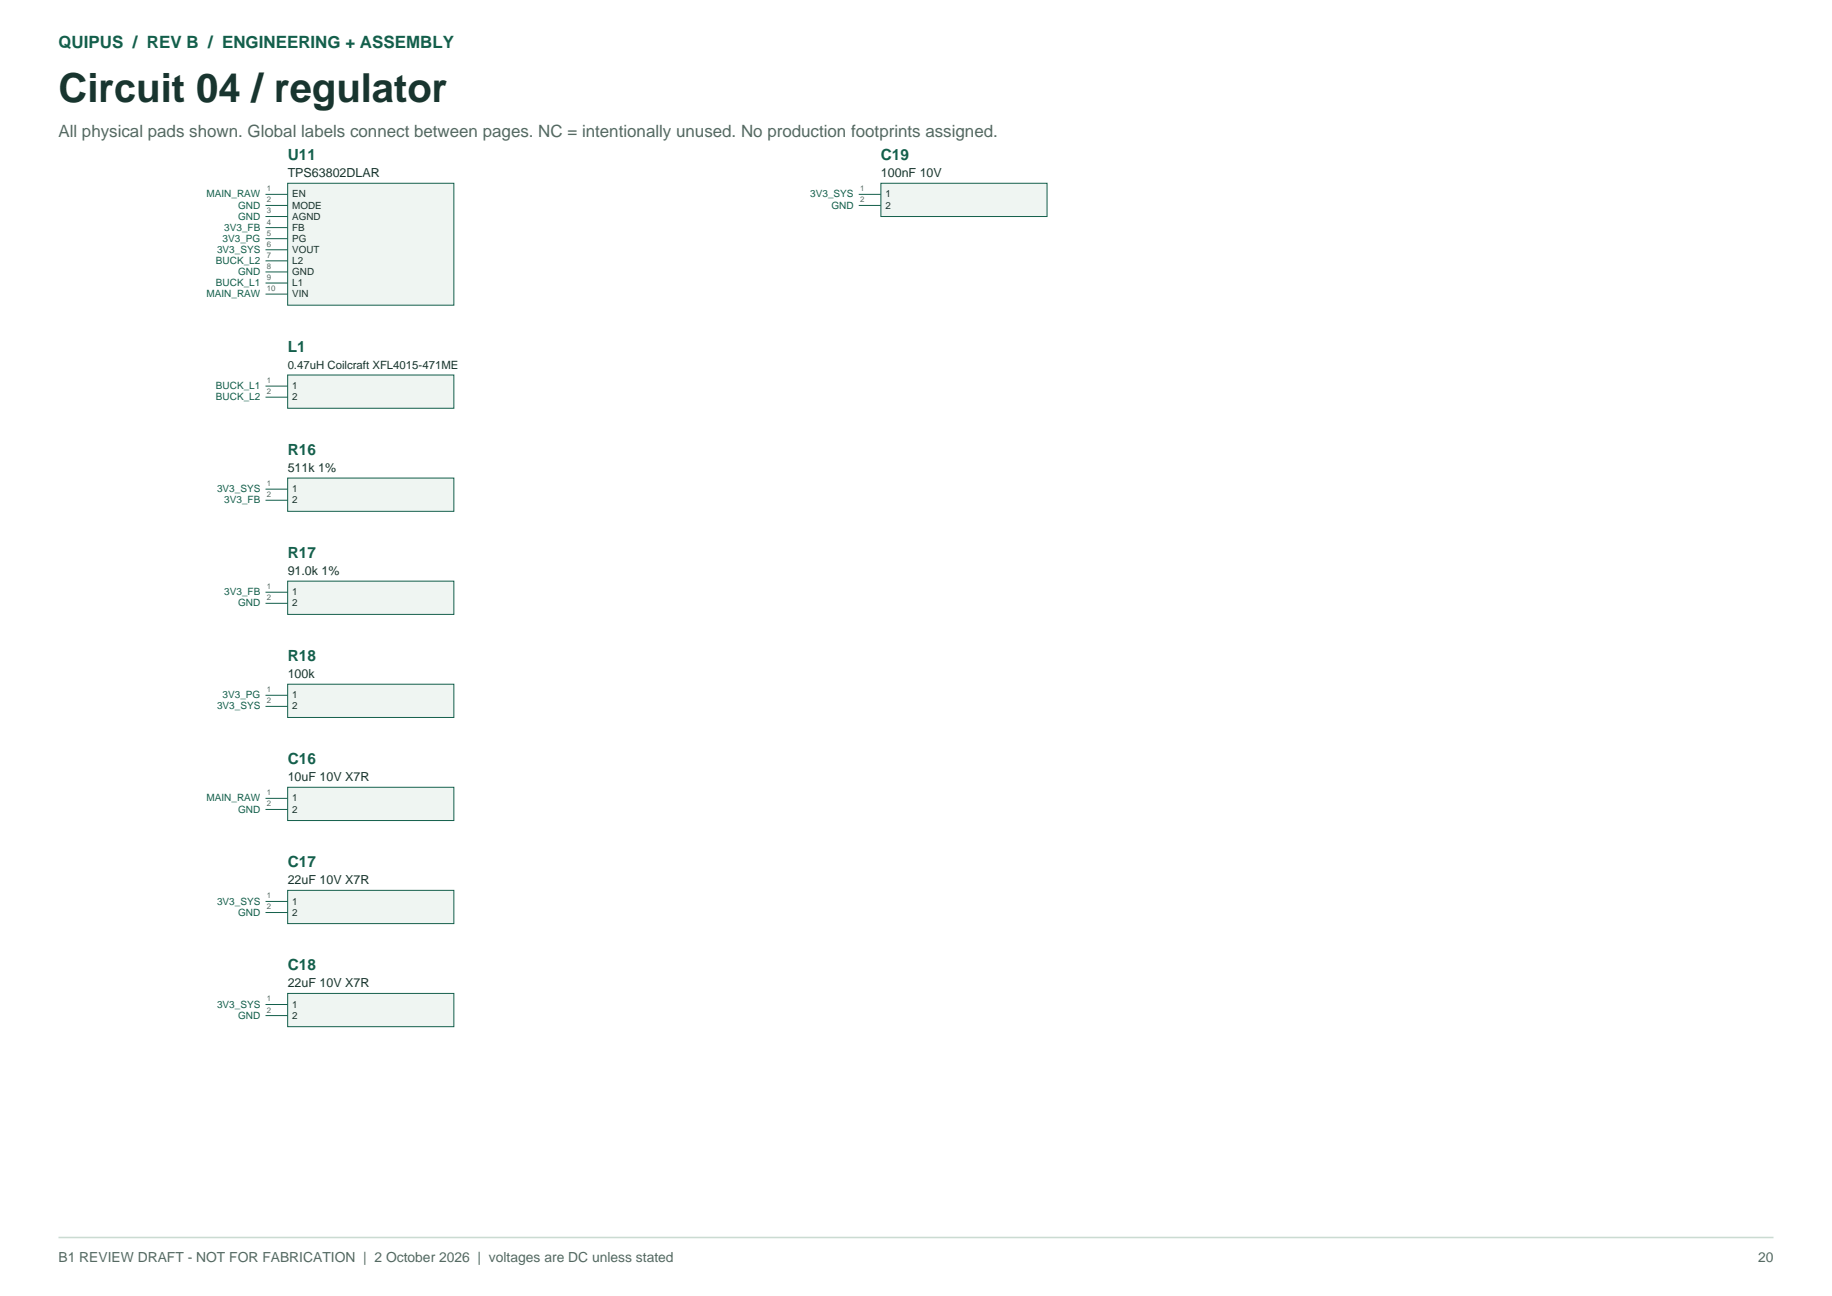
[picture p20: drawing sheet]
<svg xmlns="http://www.w3.org/2000/svg" width="420mm" height="297mm" viewBox="0 0 420 297" stroke-linecap="round" stroke-linejoin="round" font-family="sans-serif">
<defs><g id="words">
<text font-size="9.2" fill="#18352f" x="13.4" y="23.3">Circuit 04 / regulator</text>
<text font-size="3.9" fill="#135f4b" x="13.4" y="10.9">QUIPUS / REV B / ENGINEERING + ASSEMBLY</text>
<text font-size="3.9" fill="#556961" x="13.4" y="31.4">All physical pads shown. Global labels connect between pages. NC = intentionally unused. No production footprints assigned.</text>
<g font-size="3.5" fill="#135f4b">
<text x="66" y="36.7">U11</text>
<text x="202" y="36.7">C19</text>
<text x="66" y="80.6">L1</text>
<text x="66" y="104.3">R16</text>
<text x="66" y="127.9">R17</text>
<text x="66" y="151.5">R18</text>
<text x="66" y="175.1">C16</text>
<text x="66" y="198.7">C17</text>
<text x="66" y="222.4">C18</text>
</g>
<g font-size="3.2" fill="#556961">
<text x="13.4" y="289.2">B1 REVIEW DRAFT - NOT FOR FABRICATION | 2 October 2026 | voltages are DC unless stated</text>
<text x="403.1" y="289.2">20</text>
</g>
<g font-size="2.9" fill="#18352f">
<text x="66" y="40.6">TPS63802DLAR</text>
<text x="202" y="40.6">100nF 10V</text>
<text x="66" y="108.1">511k 1%</text>
<text x="66" y="131.8">91.0k 1%</text>
<text x="66" y="155.4">100k</text>
<text x="66" y="179">10uF 10V X7R</text>
<text x="66" y="202.6">22uF 10V X7R</text>
<text x="66" y="226.2">22uF 10V X7R</text>
</g>
<text font-size="2.6" fill="#18352f" x="66" y="84.5">0.47uH Coilcraft XFL4015-471ME</text>
<g font-size="2.3" fill="#135f4b">
<text x="47.3" y="45.2">MAIN_RAW</text>
<text x="54.6" y="47.8">GND</text>
<text x="185.8" y="45.2">3V3_SYS</text>
<text x="190.6" y="47.8">GND</text>
<text x="51.4" y="52.9">3V3_FB</text>
<text x="54.6" y="50.3">GND</text>
<text x="49.8" y="57.9">3V3_SYS</text>
<text x="51" y="55.4">3V3_PG</text>
<text x="49.5" y="60.5">BUCK_L2</text>
<text x="49.5" y="65.6">BUCK_L1</text>
<text x="54.6" y="63">GND</text>
<text x="47.3" y="68.1">MAIN_RAW</text>
<text x="49.5" y="89.2">BUCK_L1</text>
<text x="49.5" y="91.7">BUCK_L2</text>
<text x="49.8" y="112.8">3V3_SYS</text>
<text x="51.4" y="115.3">3V3_FB</text>
<text x="51.4" y="136.4">3V3_FB</text>
<text x="54.6" y="139">GND</text>
<text x="51" y="160">3V3_PG</text>
<text x="49.8" y="162.6">3V3_SYS</text>
<text x="47.3" y="183.7">MAIN_RAW</text>
<text x="54.6" y="186.2">GND</text>
<text x="49.8" y="207.3">3V3_SYS</text>
<text x="54.6" y="209.8">GND</text>
<text x="49.8" y="230.9">3V3_SYS</text>
<text x="54.6" y="233.4">GND</text>
</g>
<g font-size="2.3" fill="#18352f">
<text x="67" y="45.2">EN</text>
<text x="67" y="47.8">MODE</text>
<text x="203" y="45.2">1</text>
<text x="203" y="47.8">2</text>
<text x="67" y="50.3">AGND</text>
<text x="67" y="52.9">FB</text>
<text x="67" y="55.4">PG</text>
<text x="67" y="57.9">VOUT</text>
<text x="67" y="60.5">L2</text>
<text x="67" y="63">GND</text>
<text x="67" y="65.6">L1</text>
<text x="67" y="68.1">VIN</text>
<text x="67" y="89.2">1</text>
<text x="67" y="91.7">2</text>
<text x="67" y="112.8">1</text>
<text x="67" y="115.3">2</text>
<text x="67" y="136.4">1</text>
<text x="67" y="139">2</text>
<text x="67" y="160">1</text>
<text x="67" y="162.6">2</text>
<text x="67" y="183.7">1</text>
<text x="67" y="186.2">2</text>
<text x="67" y="207.3">1</text>
<text x="67" y="209.8">2</text>
<text x="67" y="230.9">1</text>
<text x="67" y="233.4">2</text>
</g>
<g font-size="1.8" fill="#556961">
<text x="61.2" y="43.8">1</text>
<text x="61.2" y="46.4">2</text>
<text x="197.2" y="43.8">1</text>
<text x="197.2" y="46.4">2</text>
<text x="61.2" y="48.9">3</text>
<text x="61.2" y="51.5">4</text>
<text x="61.2" y="54">5</text>
<text x="61.2" y="56.5">6</text>
<text x="61.2" y="59.1">7</text>
<text x="61.2" y="61.6">8</text>
<text x="61.2" y="64.2">9</text>
<text x="61.2" y="66.7">10</text>
<text x="61.2" y="87.8">1</text>
<text x="61.2" y="90.3">2</text>
<text x="61.2" y="111.4">1</text>
<text x="61.2" y="113.9">2</text>
<text x="61.2" y="135">1</text>
<text x="61.2" y="137.6">2</text>
<text x="61.2" y="158.6">1</text>
<text x="61.2" y="161.2">2</text>
<text x="61.2" y="182.3">1</text>
<text x="61.2" y="184.8">2</text>
<text x="61.2" y="205.9">1</text>
<text x="61.2" y="208.4">2</text>
<text x="61.2" y="229.5">1</text>
<text x="61.2" y="232">2</text>
</g>
</g></defs>
<path d="M13.4 283.6h393.2" fill="none" stroke="#cbdbd2" stroke-width=".35"/>
<path d="M66 42h38.1v27.9h-38.1z" fill-rule="evenodd" fill="#eff5f2" stroke="#135f4b" stroke-width=".23"/>
<path d="M60.9 44.5h5.1M60.9 47.1h5.1M60.9 49.6h5.1M60.9 52.2h5.1M60.9 54.7h5.1M60.9 57.2h5.1M60.9 59.8h5.1M60.9 62.3h5.1M60.9 64.9h5.1M60.9 67.4h5.1" fill="none" stroke="#135f4b" stroke-width=".23"/>
<path d="M66 85.9h38.1v7.7h-38.1z" fill-rule="evenodd" fill="#eff5f2" stroke="#135f4b" stroke-width=".23"/>
<path d="M60.9 88.5h5.1M60.9 91h5.1" fill="none" stroke="#135f4b" stroke-width=".23"/>
<path d="M66 109.6h38.1v7.6h-38.1z" fill-rule="evenodd" fill="#eff5f2" stroke="#135f4b" stroke-width=".23"/>
<path d="M60.9 112.1h5.1M60.9 114.6h5.1" fill="none" stroke="#135f4b" stroke-width=".23"/>
<path d="M66 133.2h38.1v7.6h-38.1z" fill-rule="evenodd" fill="#eff5f2" stroke="#135f4b" stroke-width=".23"/>
<path d="M60.9 135.7h5.1M60.9 138.3h5.1" fill="none" stroke="#135f4b" stroke-width=".23"/>
<path d="M66 156.8h38.1v7.6h-38.1z" fill-rule="evenodd" fill="#eff5f2" stroke="#135f4b" stroke-width=".23"/>
<path d="M60.9 159.3h5.1M60.9 161.9h5.1" fill="none" stroke="#135f4b" stroke-width=".23"/>
<path d="M66 180.4h38.1v7.6h-38.1z" fill-rule="evenodd" fill="#eff5f2" stroke="#135f4b" stroke-width=".23"/>
<path d="M60.9 183h5.1M60.9 185.5h5.1" fill="none" stroke="#135f4b" stroke-width=".23"/>
<path d="M66 204h38.1v7.7h-38.1z" fill-rule="evenodd" fill="#eff5f2" stroke="#135f4b" stroke-width=".23"/>
<path d="M60.9 206.6h5.1M60.9 209.1h5.1" fill="none" stroke="#135f4b" stroke-width=".23"/>
<path d="M66 227.7h38.1v7.6h-38.1z" fill-rule="evenodd" fill="#eff5f2" stroke="#135f4b" stroke-width=".23"/>
<path d="M60.9 230.2h5.1M60.9 232.7h5.1" fill="none" stroke="#135f4b" stroke-width=".23"/>
<path d="M202 42h38.1v7.6h-38.1z" fill-rule="evenodd" fill="#eff5f2" stroke="#135f4b" stroke-width=".23"/>
<path d="M196.9 44.5h5.1M196.9 47.1h5.1" fill="none" stroke="#135f4b" stroke-width=".23"/>
<use href="#words"/>
</svg>
